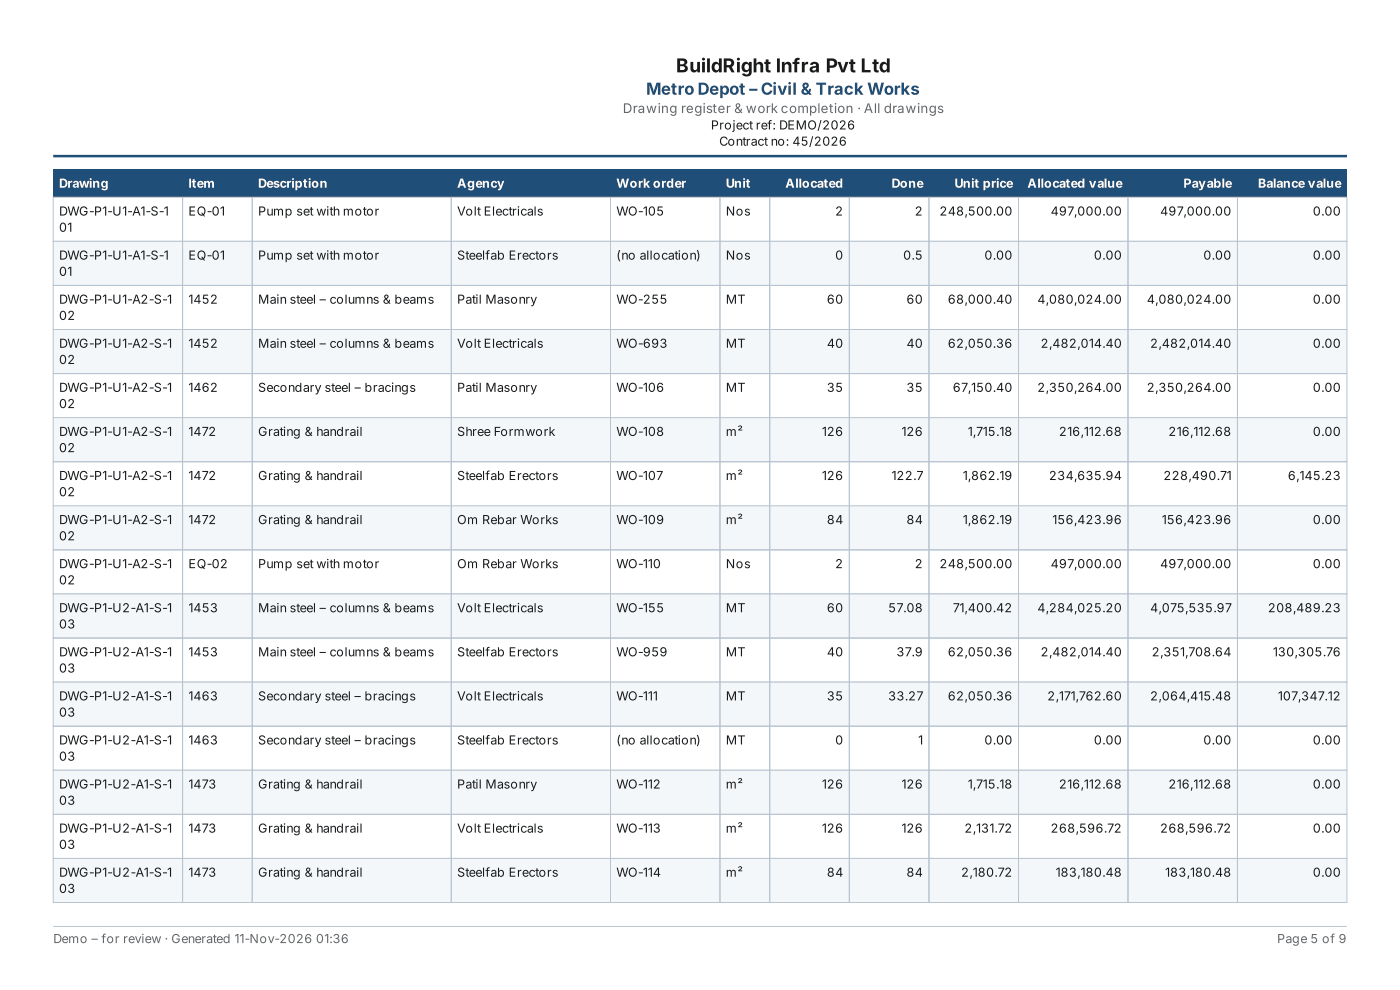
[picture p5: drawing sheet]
<svg xmlns="http://www.w3.org/2000/svg" width="297mm" height="210mm" viewBox="0 0 297 210" stroke-linecap="round" stroke-linejoin="round" font-family="sans-serif">
<defs><g id="words">
<text font-size="4.1" fill="#1a1a1a" x="143.4" y="15.3">BuildRight Infra Pvt Ltd</text>
<text font-size="3.5" fill="#1f4e79" x="137.1" y="20.1">Metro Depot – Civil &amp; Track Works</text>
<text font-size="2.8" fill="#666" x="132.1" y="24">Drawing register &amp; work completion · All drawings</text>
<g font-size="2.6" fill="#1a1a1a">
<text x="150.8" y="27.5">Project ref: DEMO/2026</text>
<text x="152.6" y="30.9">Contract no: 45/2026</text>
<text x="12.5" y="45.7">DWG-P1-U1-A1-S-1</text>
<text x="40" y="45.7">EQ-01</text>
<text x="54.7" y="45.7">Pump set with motor</text>
<text x="97" y="45.7">Volt Electricals</text>
<text x="130.8" y="45.7">WO-105</text>
<text x="154" y="45.7">Nos</text>
<text x="177.2" y="45.7">2</text>
<text x="194.1" y="45.7">2</text>
<text x="199.3" y="45.7">248,500.00</text>
<text x="222.9" y="45.7">497,000.00</text>
<text x="246.1" y="45.7">497,000.00</text>
<text x="278.5" y="45.7">0.00</text>
<text x="12.5" y="49.2">01</text>
<text x="12.5" y="55.1">DWG-P1-U1-A1-S-1</text>
<text x="12.5" y="58.5">01</text>
<text x="40" y="55.1">EQ-01</text>
<text x="54.7" y="55.1">Pump set with motor</text>
<text x="97" y="55.1">Steelfab Erectors</text>
<text x="130.8" y="55.1">(no allocation)</text>
<text x="154" y="55.1">Nos</text>
<text x="177.2" y="55.1">0</text>
<text x="191.6" y="55.1">0.5</text>
<text x="208.8" y="55.1">0.00</text>
<text x="232.1" y="55.1">0.00</text>
<text x="255.3" y="55.1">0.00</text>
<text x="278.5" y="55.1">0.00</text>
<text x="12.5" y="64.4">DWG-P1-U1-A2-S-1</text>
<text x="40" y="64.4">1452</text>
<text x="54.7" y="64.4">Main steel – columns &amp; beams</text>
<text x="97" y="64.4">Patil Masonry</text>
<text x="130.8" y="64.4">WO-255</text>
<text x="154" y="64.4">MT</text>
<text x="175.4" y="64.4">60</text>
<text x="192.3" y="64.4">60</text>
<text x="201.1" y="64.4">68,000.40</text>
<text x="220.1" y="64.4">4,080,024.00</text>
<text x="243.3" y="64.4">4,080,024.00</text>
<text x="278.5" y="64.4">0.00</text>
<text x="12.5" y="67.9">02</text>
<text x="12.5" y="73.8">DWG-P1-U1-A2-S-1</text>
<text x="12.5" y="77.2">02</text>
<text x="40" y="73.8">1452</text>
<text x="54.7" y="73.8">Main steel – columns &amp; beams</text>
<text x="97" y="73.8">Volt Electricals</text>
<text x="130.8" y="73.8">WO-693</text>
<text x="154" y="73.8">MT</text>
<text x="175.4" y="73.8">40</text>
<text x="192.3" y="73.8">40</text>
<text x="201.1" y="73.8">62,050.36</text>
<text x="220.8" y="73.8">2,482,014.40</text>
<text x="244" y="73.8">2,482,014.40</text>
<text x="278.5" y="73.8">0.00</text>
<text x="12.5" y="83.1">DWG-P1-U1-A2-S-1</text>
<text x="40" y="83.1">1462</text>
<text x="54.7" y="83.1">Secondary steel – bracings</text>
<text x="97" y="83.1">Patil Masonry</text>
<text x="130.8" y="83.1">WO-106</text>
<text x="154" y="83.1">MT</text>
<text x="175.4" y="83.1">35</text>
<text x="192.3" y="83.1">35</text>
<text x="202.1" y="83.1">67,150.40</text>
<text x="220.1" y="83.1">2,350,264.00</text>
<text x="243.3" y="83.1">2,350,264.00</text>
<text x="278.5" y="83.1">0.00</text>
<text x="12.5" y="86.6">02</text>
<text x="12.5" y="92.5">DWG-P1-U1-A2-S-1</text>
<text x="12.5" y="95.9">02</text>
<text x="40" y="92.5">1472</text>
<text x="54.7" y="92.5">Grating &amp; handrail</text>
<text x="97" y="92.5">Shree Formwork</text>
<text x="130.8" y="92.5">WO-108</text>
<text x="154" y="92.5">m²</text>
<text x="174.4" y="92.5">126</text>
<text x="191.3" y="92.5">126</text>
<text x="205.3" y="92.5">1,715.18</text>
<text x="224.7" y="92.5">216,112.68</text>
<text x="247.9" y="92.5">216,112.68</text>
<text x="278.5" y="92.5">0.00</text>
<text x="12.5" y="101.8">DWG-P1-U1-A2-S-1</text>
<text x="40" y="101.8">1472</text>
<text x="54.7" y="101.8">Grating &amp; handrail</text>
<text x="97" y="101.8">Steelfab Erectors</text>
<text x="130.8" y="101.8">WO-107</text>
<text x="154" y="101.8">m²</text>
<text x="174.4" y="101.8">126</text>
<text x="189.1" y="101.8">122.7</text>
<text x="204.3" y="101.8">1,862.19</text>
<text x="222.5" y="101.8">234,635.94</text>
<text x="246.8" y="101.8">228,490.71</text>
<text x="273.2" y="101.8">6,145.23</text>
<text x="12.5" y="105.3">02</text>
<text x="12.5" y="111.2">DWG-P1-U1-A2-S-1</text>
<text x="40" y="111.2">1472</text>
<text x="54.7" y="111.2">Grating &amp; handrail</text>
<text x="97" y="111.2">Om Rebar Works</text>
<text x="130.8" y="111.2">WO-109</text>
<text x="154" y="111.2">m²</text>
<text x="175.4" y="111.2">84</text>
<text x="192.3" y="111.2">84</text>
<text x="204.3" y="111.2">1,862.19</text>
<text x="223.3" y="111.2">156,423.96</text>
<text x="246.5" y="111.2">156,423.96</text>
<text x="278.5" y="111.2">0.00</text>
<text x="12.5" y="114.6">02</text>
<text x="12.5" y="120.5">DWG-P1-U1-A2-S-1</text>
<text x="12.5" y="123.9">02</text>
<text x="40" y="120.5">EQ-02</text>
<text x="54.7" y="120.5">Pump set with motor</text>
<text x="97" y="120.5">Om Rebar Works</text>
<text x="130.8" y="120.5">WO-110</text>
<text x="154" y="120.5">Nos</text>
<text x="177.2" y="120.5">2</text>
<text x="194.1" y="120.5">2</text>
<text x="199.3" y="120.5">248,500.00</text>
<text x="222.9" y="120.5">497,000.00</text>
<text x="246.1" y="120.5">497,000.00</text>
<text x="278.5" y="120.5">0.00</text>
<text x="12.5" y="129.9">DWG-P1-U2-A1-S-1</text>
<text x="40" y="129.9">1453</text>
<text x="54.7" y="129.9">Main steel – columns &amp; beams</text>
<text x="97" y="129.9">Volt Electricals</text>
<text x="130.8" y="129.9">WO-155</text>
<text x="154" y="129.9">MT</text>
<text x="175.4" y="129.9">60</text>
<text x="188.4" y="129.9">57.08</text>
<text x="202.1" y="129.9">71,400.42</text>
<text x="220.1" y="129.9">4,284,025.20</text>
<text x="244" y="129.9">4,075,535.97</text>
<text x="269" y="129.9">208,489.23</text>
<text x="12.5" y="133.3">03</text>
<text x="12.5" y="139.2">DWG-P1-U2-A1-S-1</text>
<text x="12.5" y="142.6">03</text>
<text x="40" y="139.2">1453</text>
<text x="54.7" y="139.2">Main steel – columns &amp; beams</text>
<text x="97" y="139.2">Steelfab Erectors</text>
<text x="130.8" y="139.2">WO-959</text>
<text x="154" y="139.2">MT</text>
<text x="175.4" y="139.2">40</text>
<text x="190.2" y="139.2">37.9</text>
<text x="201.1" y="139.2">62,050.36</text>
<text x="220.8" y="139.2">2,482,014.40</text>
<text x="244.4" y="139.2">2,351,708.64</text>
<text x="270.1" y="139.2">130,305.76</text>
<text x="12.5" y="148.6">DWG-P1-U2-A1-S-1</text>
<text x="40" y="148.6">1463</text>
<text x="54.7" y="148.6">Secondary steel – bracings</text>
<text x="97" y="148.6">Volt Electricals</text>
<text x="130.8" y="148.6">WO-111</text>
<text x="154" y="148.6">MT</text>
<text x="175.4" y="148.6">35</text>
<text x="188.4" y="148.6">33.27</text>
<text x="201.1" y="148.6">62,050.36</text>
<text x="222.2" y="148.6">2,171,762.60</text>
<text x="244" y="148.6">2,064,415.48</text>
<text x="271.1" y="148.6">107,347.12</text>
<text x="12.5" y="152">03</text>
<text x="12.5" y="157.9">DWG-P1-U2-A1-S-1</text>
<text x="12.5" y="161.3">03</text>
<text x="40" y="157.9">1463</text>
<text x="54.7" y="157.9">Secondary steel – bracings</text>
<text x="97" y="157.9">Steelfab Erectors</text>
<text x="130.8" y="157.9">(no allocation)</text>
<text x="154" y="157.9">MT</text>
<text x="177.2" y="157.9">0</text>
<text x="194.8" y="157.9">1</text>
<text x="208.8" y="157.9">0.00</text>
<text x="232.1" y="157.9">0.00</text>
<text x="255.3" y="157.9">0.00</text>
<text x="278.5" y="157.9">0.00</text>
<text x="12.5" y="167.3">DWG-P1-U2-A1-S-1</text>
<text x="40" y="167.3">1473</text>
<text x="54.7" y="167.3">Grating &amp; handrail</text>
<text x="97" y="167.3">Patil Masonry</text>
<text x="130.8" y="167.3">WO-112</text>
<text x="154" y="167.3">m²</text>
<text x="174.4" y="167.3">126</text>
<text x="191.3" y="167.3">126</text>
<text x="205.3" y="167.3">1,715.18</text>
<text x="224.7" y="167.3">216,112.68</text>
<text x="247.9" y="167.3">216,112.68</text>
<text x="278.5" y="167.3">0.00</text>
<text x="12.5" y="170.7">03</text>
<text x="12.5" y="176.6">DWG-P1-U2-A1-S-1</text>
<text x="40" y="176.6">1473</text>
<text x="54.7" y="176.6">Grating &amp; handrail</text>
<text x="97" y="176.6">Volt Electricals</text>
<text x="130.8" y="176.6">WO-113</text>
<text x="154" y="176.6">m²</text>
<text x="174.4" y="176.6">126</text>
<text x="191.3" y="176.6">126</text>
<text x="204.6" y="176.6">2,131.72</text>
<text x="222.9" y="176.6">268,596.72</text>
<text x="246.1" y="176.6">268,596.72</text>
<text x="278.5" y="176.6">0.00</text>
<text x="12.5" y="180">03</text>
<text x="12.5" y="185.9">DWG-P1-U2-A1-S-1</text>
<text x="40" y="185.9">1473</text>
<text x="54.7" y="185.9">Grating &amp; handrail</text>
<text x="97" y="185.9">Steelfab Erectors</text>
<text x="130.8" y="185.9">WO-114</text>
<text x="154" y="185.9">m²</text>
<text x="175.4" y="185.9">84</text>
<text x="192.3" y="185.9">84</text>
<text x="203.9" y="185.9">2,180.72</text>
<text x="224" y="185.9">183,180.48</text>
<text x="247.2" y="185.9">183,180.48</text>
<text x="278.5" y="185.9">0.00</text>
<text x="12.5" y="189.4">03</text>
</g>
<g font-size="2.6" fill="#fff">
<text x="12.5" y="39.8">Drawing</text>
<text x="40" y="39.8">Item</text>
<text x="54.7" y="39.8">Description</text>
<text x="97" y="39.8">Agency</text>
<text x="130.8" y="39.8">Work order</text>
<text x="154" y="39.8">Unit</text>
<text x="166.6" y="39.8">Allocated</text>
<text x="189.1" y="39.8">Done</text>
<text x="202.5" y="39.8">Unit price</text>
<text x="218" y="39.8">Allocated value</text>
<text x="251.1" y="39.8">Payable</text>
<text x="266.9" y="39.8">Balance value</text>
</g>
<g font-size="2.6" fill="#666">
<text x="11.3" y="200">Demo – for review · Generated 11-Nov-2026</text>
<text x="67" y="200">01:36</text>
<text x="270.9" y="200">Page 5 of 9</text>
</g>
</g></defs>
<path d="M11.3 33.1h274.4" fill="none" stroke="#1f4e79" stroke-width=".53"/>
<path d="M11.3 196.5h274.4" fill="none" stroke="#b8c4d0" stroke-width=".21"/>
<path d="M11.3 35.9h274.4v5.9h-274.4z" fill="#1f4e79"/>
<path d="M11.3 41.8h27.4v9.4h-27.4zM38.7 41.8h14.8v9.4h-14.8zM53.5 41.8h42.2v9.4h-42.2zM95.7 41.8h33.8v9.4h-33.8zM129.5 41.8h23.2v9.4h-23.2zM152.7 41.8h10.6v9.4h-10.6zM163.3 41.8h16.9v9.4h-16.9zM180.2 41.8h16.9v9.4h-16.9zM197.1 41.8h19v9.4h-19zM216.1 41.8h23.2v9.4h-23.2zM239.3 41.8h23.2v9.4h-23.2zM262.5 41.8h23.2v9.4h-23.2z" fill="none" stroke="#b8c4d0" stroke-width=".21"/>
<path d="M11.3 51.2h274.4v9.3h-274.4z" fill="#f4f7fa"/>
<g fill="none" stroke="#b8c4d0" stroke-width=".21">
<path d="M11.3 51.2h27.4v9.3h-27.4zM38.7 51.2h14.8v9.3h-14.8zM53.5 51.2h42.2v9.3h-42.2zM95.7 51.2h33.8v9.3h-33.8zM129.5 51.2h23.2v9.3h-23.2zM152.7 51.2h10.6v9.3h-10.6zM163.3 51.2h16.9v9.3h-16.9zM180.2 51.2h16.9v9.3h-16.9zM197.1 51.2h19v9.3h-19zM216.1 51.2h23.2v9.3h-23.2zM239.3 51.2h23.2v9.3h-23.2zM262.5 51.2h23.2v9.3h-23.2z"/>
<path d="M11.3 60.5h27.4v9.4h-27.4zM38.7 60.5h14.8v9.4h-14.8zM53.5 60.5h42.2v9.4h-42.2zM95.7 60.5h33.8v9.4h-33.8zM129.5 60.5h23.2v9.4h-23.2zM152.7 60.5h10.6v9.4h-10.6zM163.3 60.5h16.9v9.4h-16.9zM180.2 60.5h16.9v9.4h-16.9zM197.1 60.5h19v9.4h-19zM216.1 60.5h23.2v9.4h-23.2zM239.3 60.5h23.2v9.4h-23.2zM262.5 60.5h23.2v9.4h-23.2z"/>
</g>
<path d="M11.3 69.9h274.4v9.3h-274.4z" fill="#f4f7fa"/>
<g fill="none" stroke="#b8c4d0" stroke-width=".21">
<path d="M11.3 69.9h27.4v9.3h-27.4zM11.3 79.2h27.4v9.4h-27.4zM38.7 69.9h14.8v9.3h-14.8zM38.7 79.2h14.8v9.4h-14.8zM53.5 69.9h42.2v9.3h-42.2zM53.5 79.2h42.2v9.4h-42.2zM95.7 69.9h33.8v9.3h-33.8zM95.7 79.2h33.8v9.4h-33.8zM129.5 69.9h23.2v9.3h-23.2zM129.5 79.2h23.2v9.4h-23.2zM152.7 69.9h10.6v9.3h-10.6zM152.7 79.2h10.6v9.4h-10.6z"/>
<path d="M163.3 69.9h16.9v9.3h-16.9zM163.3 79.2h16.9v9.4h-16.9zM180.2 69.9h16.9v9.3h-16.9zM180.2 79.2h16.9v9.4h-16.9zM197.1 69.9h19v9.3h-19zM197.1 79.2h19v9.4h-19zM216.1 69.9h23.2v9.3h-23.2zM216.1 79.2h23.2v9.4h-23.2zM239.3 69.9h23.2v9.3h-23.2zM239.3 79.2h23.2v9.4h-23.2zM262.5 69.9h23.2v9.3h-23.2zM262.5 79.2h23.2v9.4h-23.2z"/>
</g>
<path d="M11.3 88.6h274.4v9.3h-274.4z" fill="#f4f7fa"/>
<g fill="none" stroke="#b8c4d0" stroke-width=".21">
<path d="M11.3 88.6h27.4v9.3h-27.4zM11.3 97.9h27.4v9.4h-27.4zM38.7 88.6h14.8v9.3h-14.8zM38.7 97.9h14.8v9.4h-14.8zM53.5 88.6h42.2v9.3h-42.2zM53.5 97.9h42.2v9.4h-42.2zM95.7 88.6h33.8v9.3h-33.8zM95.7 97.9h33.8v9.4h-33.8zM129.5 88.6h23.2v9.3h-23.2zM129.5 97.9h23.2v9.4h-23.2zM152.7 88.6h10.6v9.3h-10.6zM152.7 97.9h10.6v9.4h-10.6z"/>
<path d="M163.3 88.6h16.9v9.3h-16.9zM163.3 97.9h16.9v9.4h-16.9zM180.2 88.6h16.9v9.3h-16.9zM180.2 97.9h16.9v9.4h-16.9zM197.1 88.6h19v9.3h-19zM197.1 97.9h19v9.4h-19zM216.1 88.6h23.2v9.3h-23.2zM216.1 97.9h23.2v9.4h-23.2zM239.3 88.6h23.2v9.3h-23.2zM239.3 97.9h23.2v9.4h-23.2zM262.5 88.6h23.2v9.3h-23.2zM262.5 97.9h23.2v9.4h-23.2z"/>
</g>
<path d="M11.3 107.3h274.4v9.3h-274.4z" fill="#f4f7fa"/>
<g fill="none" stroke="#b8c4d0" stroke-width=".21">
<path d="M11.3 107.3h27.4v9.3h-27.4zM11.3 116.6h27.4v9.4h-27.4zM38.7 107.3h14.8v9.3h-14.8zM38.7 116.6h14.8v9.4h-14.8zM53.5 107.3h42.2v9.3h-42.2zM53.5 116.6h42.2v9.4h-42.2zM95.7 107.3h33.8v9.3h-33.8zM95.7 116.6h33.8v9.4h-33.8zM129.5 107.3h23.2v9.3h-23.2zM129.5 116.6h23.2v9.4h-23.2zM152.7 107.3h10.6v9.3h-10.6zM152.7 116.6h10.6v9.4h-10.6z"/>
<path d="M163.3 107.3h16.9v9.3h-16.9zM163.3 116.6h16.9v9.4h-16.9zM180.2 107.3h16.9v9.3h-16.9zM180.2 116.6h16.9v9.4h-16.9zM197.1 107.3h19v9.3h-19zM197.1 116.6h19v9.4h-19zM216.1 107.3h23.2v9.3h-23.2zM216.1 116.6h23.2v9.4h-23.2zM239.3 107.3h23.2v9.3h-23.2zM239.3 116.6h23.2v9.4h-23.2zM262.5 107.3h23.2v9.3h-23.2zM262.5 116.6h23.2v9.4h-23.2z"/>
</g>
<path d="M11.3 126h274.4v9.3h-274.4z" fill="#f4f7fa"/>
<g fill="none" stroke="#b8c4d0" stroke-width=".21">
<path d="M11.3 126h27.4v9.3h-27.4zM11.3 135.3h27.4v9.4h-27.4zM38.7 126h14.8v9.3h-14.8zM38.7 135.3h14.8v9.4h-14.8zM53.5 126h42.2v9.3h-42.2zM53.5 135.3h42.2v9.4h-42.2zM95.7 126h33.8v9.3h-33.8zM95.7 135.3h33.8v9.4h-33.8zM129.5 126h23.2v9.3h-23.2zM129.5 135.3h23.2v9.4h-23.2zM152.7 126h10.6v9.3h-10.6zM152.7 135.3h10.6v9.4h-10.6z"/>
<path d="M163.3 126h16.9v9.3h-16.9zM163.3 135.3h16.9v9.4h-16.9zM180.2 126h16.9v9.3h-16.9zM180.2 135.3h16.9v9.4h-16.9zM197.1 126h19v9.3h-19zM197.1 135.3h19v9.4h-19zM216.1 126h23.2v9.3h-23.2zM216.1 135.3h23.2v9.4h-23.2zM239.3 126h23.2v9.3h-23.2zM239.3 135.3h23.2v9.4h-23.2zM262.5 126h23.2v9.3h-23.2zM262.5 135.3h23.2v9.4h-23.2z"/>
</g>
<path d="M11.3 144.7h274.4v9.3h-274.4z" fill="#f4f7fa"/>
<g fill="none" stroke="#b8c4d0" stroke-width=".21">
<path d="M11.3 144.7h27.4v9.3h-27.4zM11.3 154h27.4v9.4h-27.4zM38.7 144.7h14.8v9.3h-14.8zM38.7 154h14.8v9.4h-14.8zM53.5 144.7h42.2v9.3h-42.2zM53.5 154h42.2v9.4h-42.2zM95.7 144.7h33.8v9.3h-33.8zM95.7 154h33.8v9.4h-33.8zM129.5 144.7h23.2v9.3h-23.2zM129.5 154h23.2v9.4h-23.2zM152.7 144.7h10.6v9.3h-10.6zM152.7 154h10.6v9.4h-10.6z"/>
<path d="M163.3 144.7h16.9v9.3h-16.9zM163.3 154h16.9v9.4h-16.9zM180.2 144.7h16.9v9.3h-16.9zM180.2 154h16.9v9.4h-16.9zM197.1 144.7h19v9.3h-19zM197.1 154h19v9.4h-19zM216.1 144.7h23.2v9.3h-23.2zM216.1 154h23.2v9.4h-23.2zM239.3 144.7h23.2v9.3h-23.2zM239.3 154h23.2v9.4h-23.2zM262.5 144.7h23.2v9.3h-23.2zM262.5 154h23.2v9.4h-23.2z"/>
</g>
<path d="M11.3 163.4h274.4v9.3h-274.4z" fill="#f4f7fa"/>
<g fill="none" stroke="#b8c4d0" stroke-width=".21">
<path d="M11.3 163.4h27.4v9.3h-27.4zM11.3 172.7h27.4v9.4h-27.4zM38.7 163.4h14.8v9.3h-14.8zM38.7 172.7h14.8v9.4h-14.8zM53.5 163.4h42.2v9.3h-42.2zM53.5 172.7h42.2v9.4h-42.2zM95.7 163.4h33.8v9.3h-33.8zM95.7 172.7h33.8v9.4h-33.8zM129.5 163.4h23.2v9.3h-23.2zM129.5 172.7h23.2v9.4h-23.2zM152.7 163.4h10.6v9.3h-10.6zM152.7 172.7h10.6v9.4h-10.6z"/>
<path d="M163.3 163.4h16.9v9.3h-16.9zM163.3 172.7h16.9v9.4h-16.9zM180.2 163.4h16.9v9.3h-16.9zM180.2 172.7h16.9v9.4h-16.9zM197.1 163.4h19v9.3h-19zM197.1 172.7h19v9.4h-19zM216.1 163.4h23.2v9.3h-23.2zM216.1 172.7h23.2v9.4h-23.2zM239.3 163.4h23.2v9.3h-23.2zM239.3 172.7h23.2v9.4h-23.2zM262.5 163.4h23.2v9.3h-23.2zM262.5 172.7h23.2v9.4h-23.2z"/>
</g>
<path d="M11.3 182.1h274.4v9.3h-274.4z" fill="#f4f7fa"/>
<path d="M11.3 182.1h27.4v9.3h-27.4zM38.7 182.1h14.8v9.3h-14.8zM53.5 182.1h42.2v9.3h-42.2zM95.7 182.1h33.8v9.3h-33.8zM129.5 182.1h23.2v9.3h-23.2zM152.7 182.1h10.6v9.3h-10.6zM163.3 182.1h16.9v9.3h-16.9zM180.2 182.1h16.9v9.3h-16.9zM197.1 182.1h19v9.3h-19zM216.1 182.1h23.2v9.3h-23.2zM239.3 182.1h23.2v9.3h-23.2zM262.5 182.1h23.2v9.3h-23.2z" fill="none" stroke="#b8c4d0" stroke-width=".21"/>
<use href="#words"/>
</svg>
